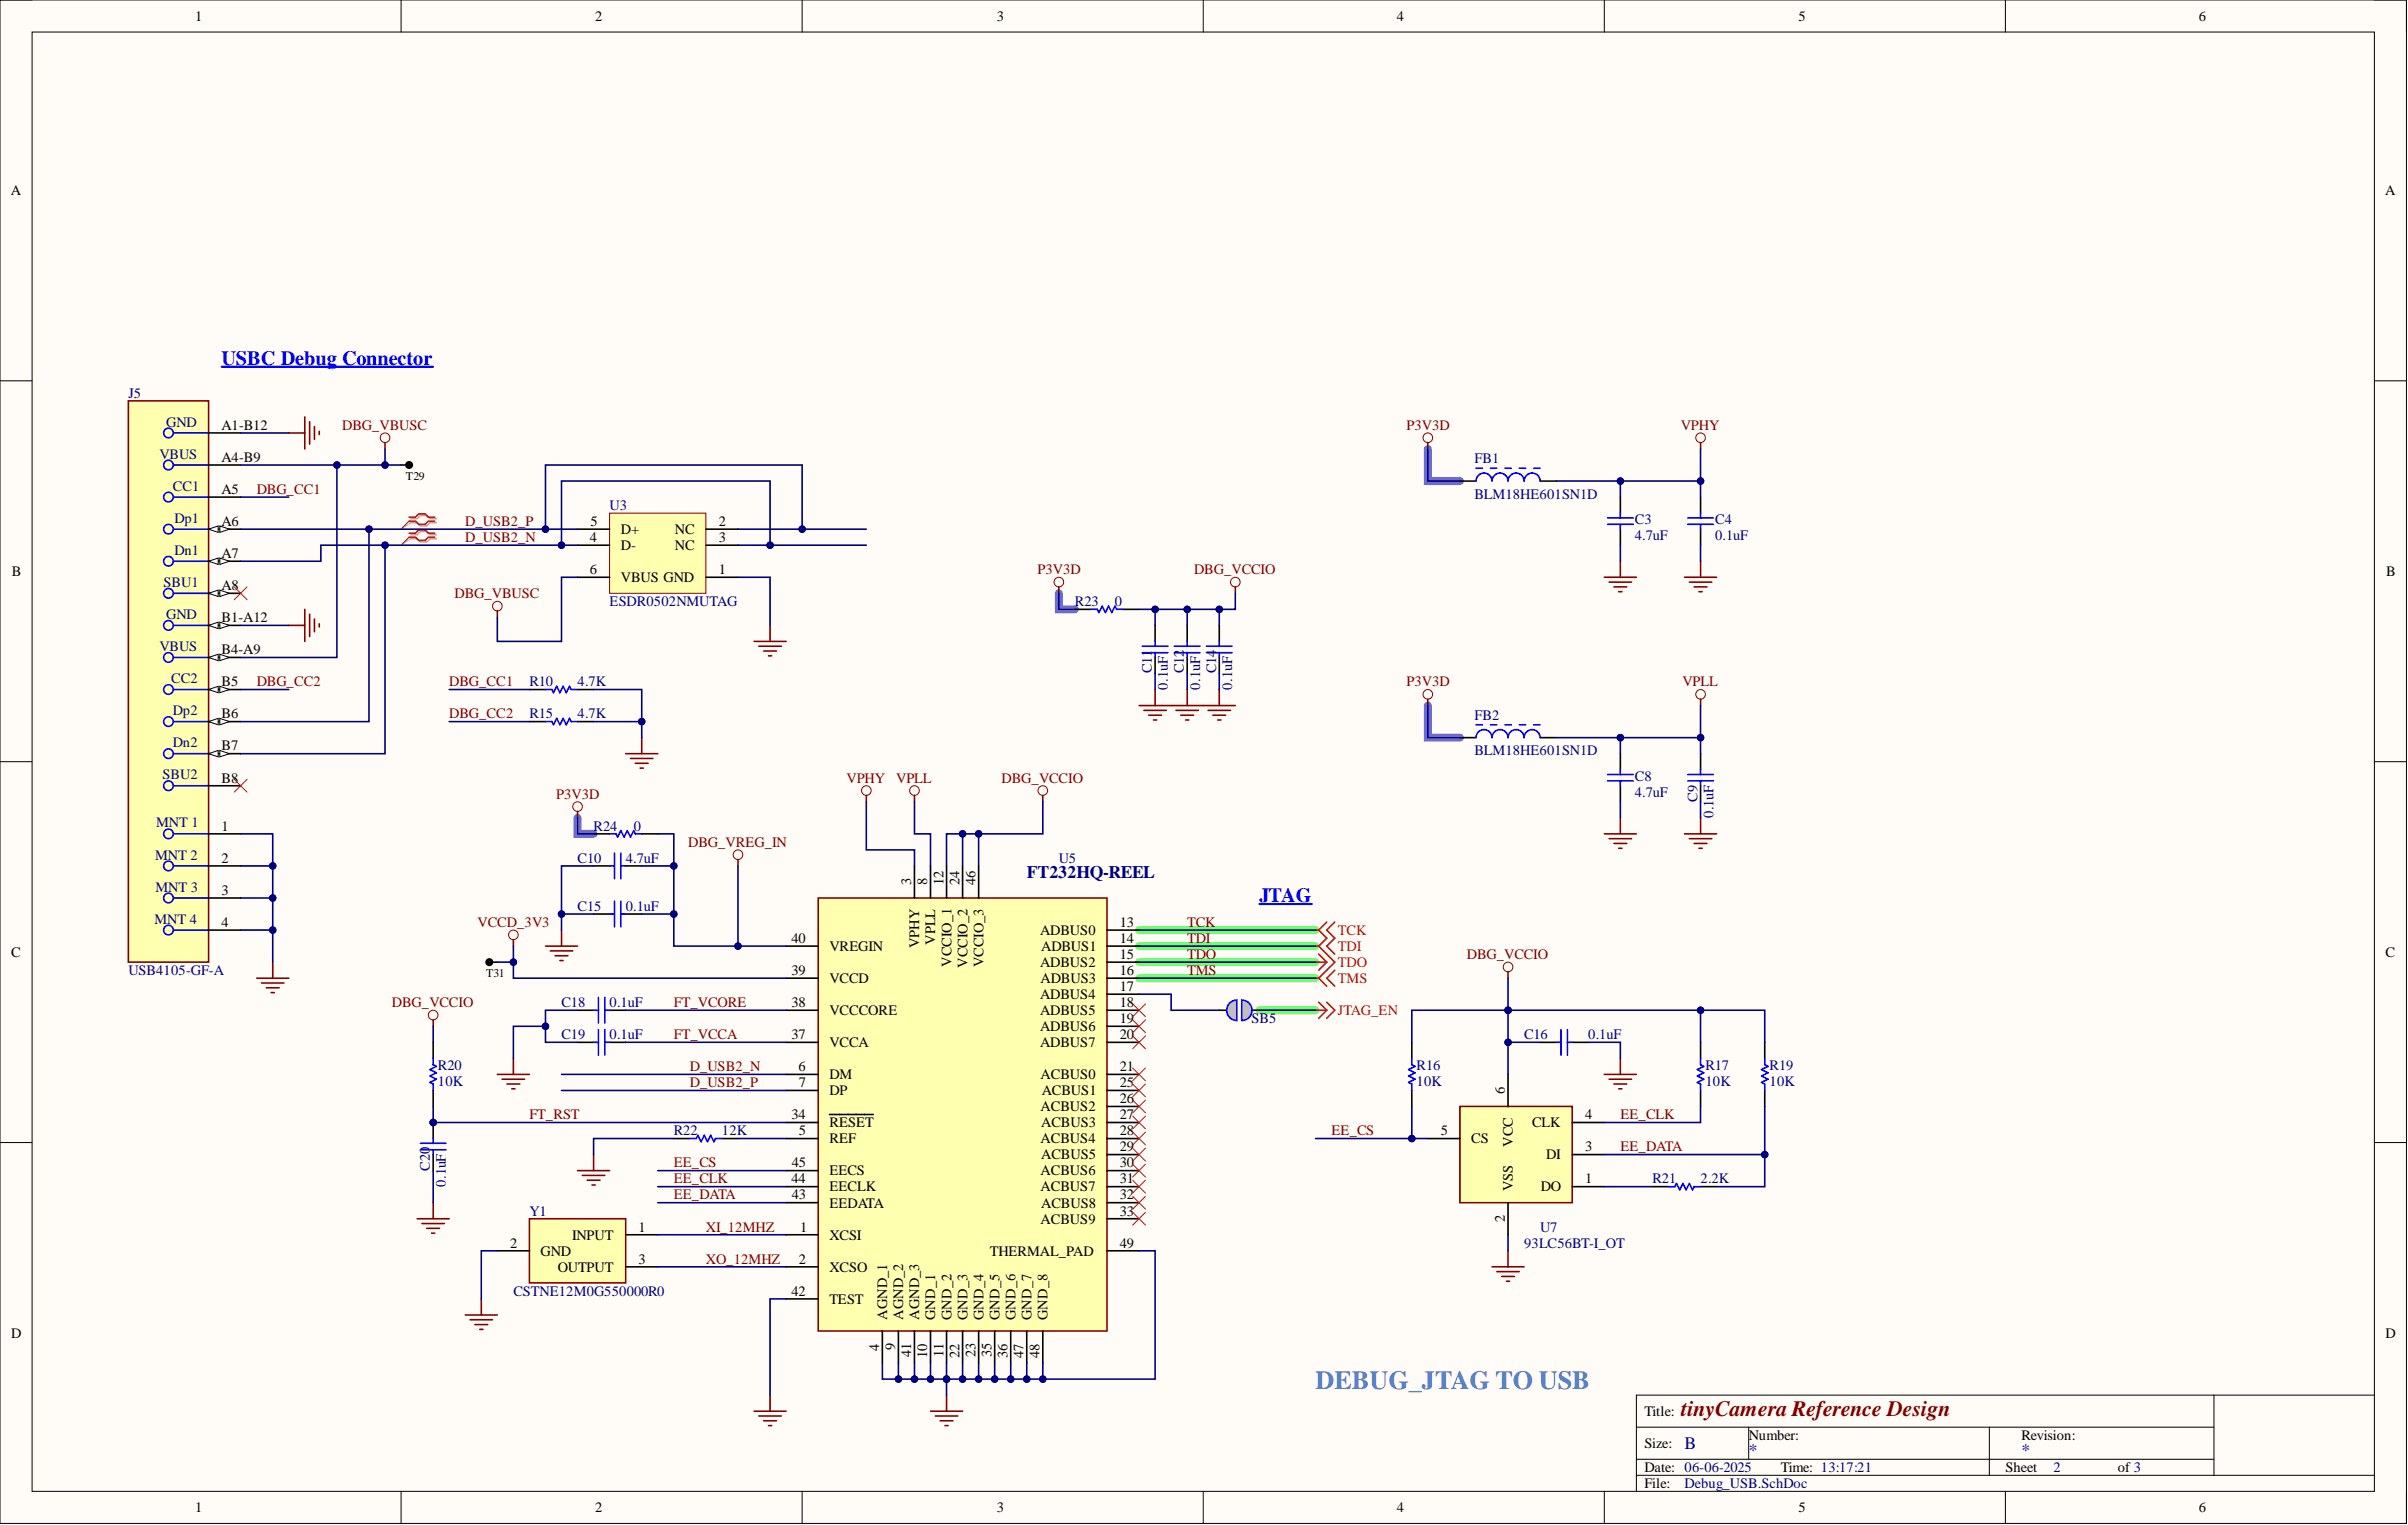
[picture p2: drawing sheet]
<svg xmlns="http://www.w3.org/2000/svg" width="381mm" height="241mm" viewBox="0 0 381 241" stroke-linecap="round" stroke-linejoin="round" font-family="sans-serif">
<defs><g id="words">
<text font-size="4.1" fill="#4a86e8" x="208.1" y="219.8">DEBUG_JTAG TO USB</text>
<text font-size="3.5" fill="#800000" x="266" y="224">tinyCamera Reference Design</text>
<g font-size="3.2" fill="#00f">
<text x="35" y="57.7">USBC Debug Connector</text>
<text x="199.3" y="142.7">JTAG</text>
</g>
<g font-size="2.8" fill="#000080">
<text x="162.5" y="139">FT232HQ-REEL</text>
<text x="266.5" y="229.3">B</text>
<text x="276.7" y="230.3">*</text>
<text x="319.8" y="230.3">*</text>
</g>
<g font-size="2.3">
<text x="30.9" y="3.3">1</text>
<text x="94.2" y="3.3">2</text>
<text x="157.7" y="3.3">3</text>
<text x="221" y="3.3">4</text>
<text x="284.6" y="3.3">5</text>
<text x="347.9" y="3.3">6</text>
<text x="1.7" y="30.9">A</text>
<text x="377.4" y="30.9">A</text>
<text x="35" y="68">A1-B12</text>
<text x="35" y="73.1">A4-B9</text>
<text x="35" y="78.1">A5</text>
<text x="35" y="83.2">A6</text>
<text x="93.4" y="83.2">5</text>
<text x="113.7" y="83.2">2</text>
<text x="35" y="88.3">A7</text>
<text x="93.3" y="85.8">4</text>
<text x="98.2" y="87">D-</text>
<text x="98.2" y="84.5">D+</text>
<text x="106.8" y="84.5">NC</text>
<text x="106.8" y="87">NC</text>
<text x="113.7" y="85.8">3</text>
<text x="1.9" y="91.2">B</text>
<text x="35" y="93.4">A8</text>
<text x="93.3" y="90.8">6</text>
<text x="98.2" y="92.1">VBUS GND</text>
<text x="113.7" y="90.8">1</text>
<text x="377.5" y="91.2">B</text>
<text x="35" y="98.4">B1-A12</text>
<text x="35" y="103.5">B4-A9</text>
<text x="35" y="108.6">B5</text>
<text x="35" y="113.7">B6</text>
<text x="35" y="118.7">B7</text>
<text x="35" y="123.8">B8</text>
<text x="35" y="131.4">1</text>
<text x="35" y="136.5">2</text>
<text x="35" y="141.6">3</text>
<text x="144.2" y="140.1" transform="rotate(-90 144.2 140.1)">3</text>
<text x="146.7" y="140.1" transform="rotate(-90 146.7 140.1)">8</text>
<text x="149.3" y="140.1" transform="rotate(-90 149.3 140.1)">12</text>
<text x="151.8" y="140.1" transform="rotate(-90 151.8 140.1)">24</text>
<text x="154.3" y="140.1" transform="rotate(-90 154.3 140.1)">46</text>
<text x="35" y="146.7">4</text>
<text x="125.2" y="149.2">40</text>
<text x="148" y="149.5" transform="rotate(-90 148 149.5)">VPLL</text>
<text x="164.6" y="147.9">ADBUS0</text>
<text x="177.2" y="146.7">13</text>
<text x="177.2" y="149.2">14</text>
<text x="1.8" y="151.4">C</text>
<text x="125.2" y="154.3">39</text>
<text x="131.2" y="150.5">VREGIN</text>
<text x="131.2" y="155.5">VCCD</text>
<text x="145.4" y="150" transform="rotate(-90 145.4 150)">VPHY</text>
<text x="150.5" y="153" transform="rotate(-90 150.5 153)">VCCIO_1</text>
<text x="153.1" y="153.2" transform="rotate(-90 153.1 153.2)">VCCIO_2</text>
<text x="155.6" y="153.1" transform="rotate(-90 155.6 153.1)">VCCIO_3</text>
<text x="164.6" y="153">ADBUS2</text>
<text x="164.7" y="155.5">ADBUS3</text>
<text x="164.7" y="150.5">ADBUS1</text>
<text x="177.2" y="151.7">15</text>
<text x="177.2" y="154.3">16</text>
<text x="377.5" y="151.4">C</text>
<text x="125.2" y="159.3">38</text>
<text x="131.2" y="160.6">VCCCORE</text>
<text x="164.6" y="158.1">ADBUS4</text>
<text x="164.6" y="160.6">ADBUS5</text>
<text x="177.2" y="156.8">17</text>
<text x="177.2" y="159.3">18</text>
<text x="177.2" y="161.9">19</text>
<text x="125.2" y="164.4">37</text>
<text x="131.2" y="165.7">VCCA</text>
<text x="164.6" y="163.2">ADBUS6</text>
<text x="164.6" y="165.7">ADBUS7</text>
<text x="177.2" y="164.4">20</text>
<text x="126.3" y="169.5">6</text>
<text x="126.4" y="172">7</text>
<text x="131.2" y="170.8">DM</text>
<text x="131.2" y="173.3">DP</text>
<text x="164.7" y="170.8">ACBUS0</text>
<text x="164.8" y="173.3">ACBUS1</text>
<text x="177.2" y="169.5">21</text>
<text x="177.2" y="172">25</text>
<text x="238.1" y="173" transform="rotate(-90 238.1 173)">6</text>
<text x="125.2" y="177.1">34</text>
<text x="126.4" y="179.6">5</text>
<text x="131.2" y="178.4">RESET</text>
<text x="164.7" y="175.8">ACBUS2</text>
<text x="164.7" y="178.4">ACBUS3</text>
<text x="177.2" y="179.6">28</text>
<text x="177.2" y="177.1">27</text>
<text x="177.2" y="174.6">26</text>
<text x="227.9" y="179.6">5</text>
<text x="242.4" y="178.4">CLK</text>
<text x="250.8" y="177.1">4</text>
<text x="125.3" y="184.7">45</text>
<text x="131.2" y="180.9">REF</text>
<text x="131.2" y="186">EECS</text>
<text x="164.7" y="186">ACBUS6</text>
<text x="164.7" y="180.9">ACBUS4</text>
<text x="164.7" y="183.5">ACBUS5</text>
<text x="177.2" y="184.7">30</text>
<text x="177.2" y="182.2">29</text>
<text x="232.8" y="180.9">CS</text>
<text x="239.4" y="181.5" transform="rotate(-90 239.4 181.5)">VCC</text>
<text x="244.6" y="183.5">DI</text>
<text x="250.8" y="182.2">3</text>
<text x="125.2" y="187.3">44</text>
<text x="125.3" y="189.8">43</text>
<text x="131.2" y="188.5">EECLK</text>
<text x="131.2" y="191.1">EEDATA</text>
<text x="164.7" y="188.5">ACBUS7</text>
<text x="164.7" y="191.1">ACBUS8</text>
<text x="177.2" y="189.8">32</text>
<text x="177.2" y="187.3">31</text>
<text x="239.4" y="188.5" transform="rotate(-90 239.4 188.5)">VSS</text>
<text x="243.8" y="188.5">DO</text>
<text x="250.8" y="187.3">1</text>
<text x="80.7" y="197.4">2</text>
<text x="90.5" y="196.1">INPUT</text>
<text x="101" y="194.9">1</text>
<text x="126.6" y="194.9">1</text>
<text x="131.2" y="196.1">XCSI</text>
<text x="164.7" y="193.6">ACBUS9</text>
<text x="177.2" y="192.3">33</text>
<text x="177.2" y="197.4">49</text>
<text x="238.1" y="193.3" transform="rotate(-90 238.1 193.3)">2</text>
<text x="85.5" y="198.7">GND</text>
<text x="88.3" y="201.2">OUTPUT</text>
<text x="101" y="199.9">3</text>
<text x="126.4" y="199.9">2</text>
<text x="131.2" y="201.2">XCSO</text>
<text x="156.6" y="198.7">THERMAL_PAD</text>
<text x="125.2" y="205">42</text>
<text x="131.2" y="206.3">TEST</text>
<text x="140.4" y="208.8" transform="rotate(-90 140.4 208.8)">AGND_1</text>
<text x="142.9" y="208.8" transform="rotate(-90 142.9 208.8)">AGND_2</text>
<text x="145.4" y="208.8" transform="rotate(-90 145.4 208.8)">AGND_3</text>
<text x="148" y="208.8" transform="rotate(-90 148 208.8)">GND_1</text>
<text x="150.5" y="208.8" transform="rotate(-90 150.5 208.8)">GND_2</text>
<text x="153.1" y="208.8" transform="rotate(-90 153.1 208.8)">GND_3</text>
<text x="155.6" y="208.8" transform="rotate(-90 155.6 208.8)">GND_4</text>
<text x="158.1" y="208.8" transform="rotate(-90 158.1 208.8)">GND_5</text>
<text x="160.7" y="208.8" transform="rotate(-90 160.7 208.8)">GND_6</text>
<text x="163.2" y="208.8" transform="rotate(-90 163.2 208.8)">GND_7</text>
<text x="165.8" y="208.8" transform="rotate(-90 165.8 208.8)">GND_8</text>
<text x="1.8" y="211.7">D</text>
<text x="139.1" y="213.7" transform="rotate(-90 139.1 213.7)">4</text>
<text x="141.6" y="213.6" transform="rotate(-90 141.6 213.6)">9</text>
<text x="144.2" y="214.7" transform="rotate(-90 144.2 214.7)">41</text>
<text x="146.7" y="214.8" transform="rotate(-90 146.7 214.8)">10</text>
<text x="149.3" y="214.7" transform="rotate(-90 149.3 214.7)">11</text>
<text x="151.8" y="214.8" transform="rotate(-90 151.8 214.8)">22</text>
<text x="154.3" y="214.7" transform="rotate(-90 154.3 214.7)">23</text>
<text x="156.9" y="214.7" transform="rotate(-90 156.9 214.7)">35</text>
<text x="159.4" y="214.8" transform="rotate(-90 159.4 214.8)">36</text>
<text x="161.9" y="214.8" transform="rotate(-90 161.9 214.8)">47</text>
<text x="164.5" y="214.8" transform="rotate(-90 164.5 214.8)">48</text>
<text x="377.5" y="211.7">D</text>
<text x="260.2" y="224">Title:</text>
<text x="276.7" y="227.9">Number:</text>
<text x="319.8" y="227.9">Revision:</text>
<text x="260.2" y="229.1">Size:</text>
<text x="260.2" y="232.9">Date: 06-06-2025</text>
<text x="281.8" y="232.9">Time: 13:17:21</text>
<text x="317.3" y="232.9">Sheet</text>
<text x="335.1" y="232.9">of 3</text>
<text x="30.9" y="239.3">1</text>
<text x="94.2" y="239.3">2</text>
<text x="157.7" y="239.3">3</text>
<text x="221" y="239.3">4</text>
<text x="260.2" y="235.5">File:</text>
<text x="284.6" y="239.3">5</text>
<text x="347.9" y="239.3">6</text>
</g>
<g font-size="2.3" fill="#000080">
<text x="20.3" y="62.9">J5</text>
<text x="26.3" y="67.5">GND</text>
<text x="25.2" y="72.6">VBUS</text>
<text x="27.3" y="77.6">CC1</text>
<text x="233.3" y="73.3">FB1</text>
<text x="27.6" y="82.7">Dp1</text>
<text x="96.5" y="80.7">U3</text>
<text x="233.3" y="78.9">BLM18HE601SN1D</text>
<text x="258.7" y="83">C3</text>
<text x="271.4" y="83">C4</text>
<text x="27.6" y="87.8">Dn1</text>
<text x="258.7" y="85.5">4.7uF</text>
<text x="271.4" y="85.5">0.1uF</text>
<text x="25.9" y="92.9">SBU1</text>
<text x="96.5" y="95.9">ESDR0502NMUTAG</text>
<text x="170.1" y="95.9">R23</text>
<text x="176.4" y="95.9">0</text>
<text x="26.3" y="97.9">GND</text>
<text x="25.2" y="103">VBUS</text>
<text x="182.3" y="106.6" transform="rotate(-90 182.3 106.6)">C11</text>
<text x="187.3" y="106.6" transform="rotate(-90 187.3 106.6)">C12</text>
<text x="192.4" y="106.6" transform="rotate(-90 192.4 106.6)">C14</text>
<text x="27.1" y="108.1">CC2</text>
<text x="27.3" y="113.2">Dp2</text>
<text x="83.8" y="113.7">R15</text>
<text x="83.8" y="108.6">R10</text>
<text x="91.4" y="113.7">4.7K</text>
<text x="91.4" y="108.6">4.7K</text>
<text x="184.8" y="109.1" transform="rotate(-90 184.8 109.1)">0.1uF</text>
<text x="189.9" y="109.1" transform="rotate(-90 189.9 109.1)">0.1uF</text>
<text x="194.9" y="109.1" transform="rotate(-90 194.9 109.1)">0.1uF</text>
<text x="233.3" y="113.9">FB2</text>
<text x="27.3" y="118.2">Dn2</text>
<text x="233.3" y="119.5">BLM18HE601SN1D</text>
<text x="25.7" y="123.3">SBU2</text>
<text x="258.7" y="123.6">C8</text>
<text x="24.7" y="130.9">MNT 1</text>
<text x="93.9" y="131.4">R24</text>
<text x="100.3" y="131.4">0</text>
<text x="258.7" y="126.1">4.7uF</text>
<text x="268.6" y="126.9" transform="rotate(-90 268.6 126.9)">C9</text>
<text x="271.1" y="129.4" transform="rotate(-90 271.1 129.4)">0.1uF</text>
<text x="24.5" y="136">MNT 2</text>
<text x="91.4" y="136.5">C10</text>
<text x="99" y="136.5">4.7uF</text>
<text x="167.5" y="136.5">U5</text>
<text x="24.6" y="141.1">MNT 3</text>
<text x="24.5" y="146.2">MNT 4</text>
<text x="91.4" y="144.1">C15</text>
<text x="99" y="144.1">0.1uF</text>
<text x="20.3" y="154.3">USB4105-GF-A</text>
<text x="88.8" y="159.3">C18</text>
<text x="96.5" y="159.3">0.1uF</text>
<text x="198" y="161.9">SB5</text>
<text x="88.8" y="164.4">C19</text>
<text x="96.5" y="164.4">0.1uF</text>
<text x="241.1" y="164.4">C16</text>
<text x="251.3" y="164.4">0.1uF</text>
<text x="69.3" y="169.2">R20</text>
<text x="69.3" y="171.8">10K</text>
<text x="224.1" y="169.2">R16</text>
<text x="224.1" y="171.8">10K</text>
<text x="269.8" y="169.2">R17</text>
<text x="269.8" y="171.8">10K</text>
<text x="280" y="169.2">R19</text>
<text x="280" y="171.8">10K</text>
<text x="106.6" y="179.6">R22</text>
<text x="114.2" y="179.6">12K</text>
<text x="68" y="185.2" transform="rotate(-90 68 185.2)">C20</text>
<text x="70.6" y="187.8" transform="rotate(-90 70.6 187.8)">0.1uF</text>
<text x="261.5" y="187.3">R21</text>
<text x="269.1" y="187.3">2.2K</text>
<text x="83.8" y="192.3">Y1</text>
<text x="241.1" y="197.4">93LC56BT-I_OT</text>
<text x="243.7" y="194.9">U7</text>
<text x="81.2" y="205">CSTNE12M0G550000R0</text>
<text x="324.9" y="232.9">2</text>
<text x="266.5" y="235.5">Debug_USB.SchDoc</text>
</g>
<g font-size="2.3" fill="#800000">
<text x="54.2" y="68">DBG_VBUSC</text>
<text x="222.5" y="68">P3V3D</text>
<text x="265.9" y="68">VPHY</text>
<text x="40.6" y="78.1">DBG_CC1</text>
<text x="73.6" y="83.2">D_USB2_P</text>
<text x="73.6" y="85.8">D_USB2_N</text>
<text x="71.9" y="94.6">DBG_VBUSC</text>
<text x="164.1" y="90.8">P3V3D</text>
<text x="188.9" y="90.8">DBG_VCCIO</text>
<text x="40.6" y="108.6">DBG_CC2</text>
<text x="71.1" y="113.7">DBG_CC2</text>
<text x="71.1" y="108.6">DBG_CC1</text>
<text x="222.5" y="108.6">P3V3D</text>
<text x="266.2" y="108.6">VPLL</text>
<text x="133.9" y="123.8">VPHY</text>
<text x="141.8" y="123.8">VPLL</text>
<text x="158.5" y="123.8">DBG_VCCIO</text>
<text x="88" y="126.4">P3V3D</text>
<text x="108.9" y="134">DBG_VREG_IN</text>
<text x="75.6" y="146.7">VCCD_3V3</text>
<text x="187.8" y="146.7">TCK</text>
<text x="187.8" y="149.2">TDI</text>
<text x="187.8" y="151.7">TDO</text>
<text x="187.8" y="154.3">TMS</text>
<text x="232.1" y="151.7">DBG_VCCIO</text>
<text x="62" y="159.3">DBG_VCCIO</text>
<text x="106.6" y="159.3">FT_VCORE</text>
<text x="106.6" y="164.4">FT_VCCA</text>
<text x="109.2" y="169.5">D_USB2_N</text>
<text x="109.2" y="172">D_USB2_P</text>
<text x="83.8" y="177.1">FT_RST</text>
<text x="210.7" y="179.6">EE_CS</text>
<text x="256.4" y="177.1">EE_CLK</text>
<text x="106.6" y="184.7">EE_CS</text>
<text x="256.4" y="182.2">EE_DATA</text>
<text x="106.6" y="187.3">EE_CLK</text>
<text x="106.6" y="189.8">EE_DATA</text>
<text x="111.7" y="194.9">XI_12MHZ</text>
<text x="111.7" y="199.9">XO_12MHZ</text>
</g>
<g font-size="2.3" fill="#f00">
<text x="211.7" y="147.9">TCK</text>
<text x="211.7" y="155.5">TMS</text>
<text x="211.7" y="150.5">TDI</text>
<text x="211.7" y="153">TDO</text>
<text x="211.7" y="160.6">JTAG_EN</text>
</g>
<g font-size="1.9">
<text x="64.2" y="75.9">T29</text>
<text x="76.9" y="154.6">T31</text>
</g>
</g></defs>
<path d="M0 0h380.8v241h-380.8z" fill-rule="evenodd" fill="#fffcf8"/>
<path d="M0 0h380.8v241h-380.8z" fill="none" stroke="#000" stroke-width=".16"/>
<path d="M5.1 5.1h370.6v230.9h-370.6z" fill-rule="evenodd" fill="#fffcf8"/>
<g fill="none" stroke="#000" stroke-width=".16">
<path d="M0 0h5.1M63.5 0v5.1M126.9 0v5.1M190.4 0v5.1M253.8 0v5.1M317.3 0v5.1M375.7 0h5.1v5.1M5.1 5.1h370.6v230.9h-370.6zM0 60.3h5.1M375.7 60.3h5.1M0 120.5h5.1M375.7 120.5h5.1"/>
<path d="M0 180.8h5.1M375.7 180.8h5.1M63.5 236v5M126.9 236v5M190.4 236v5M253.8 236v5M258.9 225.8h91.4M258.9 233.4h116.8M258.9 230.9h91.4M276.7 225.8v5.1M314.8 225.8v7.6M317.3 236v5"/>
<path d="M350.3 220.8v12.6M375.7 220.8h-116.8v15.2M380.8 236v5"/>
</g>
<path d="M225.9 71v5.1h5.1M167.5 93.9v2.5h2.6M225.9 111.6v5.1h5.1M91.4 129.4v2.5h2.5" fill="none" stroke="#6e6eff" stroke-width="1.3"/>
<path d="M180.2 154.8h27.9M180.2 152.2h27.9M180.2 149.7h27.9M180.2 147.2h27.9M199.3 159.9h8.8" fill="none" stroke="#6eff6e" stroke-width="1.3"/>
<path d="M35.1 58h33.4" fill="none" stroke="#00f" stroke-width=".34"/>
<path d="M65 82.1h1l.5-.5h1l.5 .5h1M65 82.7h1l.5 .5h1l.5-.5h1M65 84.6h1l.5-.5h1l.5 .5h1M65 85.3h1l.5 .5h1l.5-.5h1" fill="none" stroke="#d0a19e" stroke-width=".25"/>
<path d="M65 82.7l-1.5 1M65 85.3l-1.5 1" fill="none" stroke="#d0a19e" stroke-width=".16"/>
<path d="M64.7 81.8h1l.6-.5h1l.5 .5h1M64.7 82.5h1l.6 .5h1l.5-.5h1M64.7 84.4h1l.6-.5h1l.5 .5h1M64.7 85h1l.6 .5h1l.5-.5h1" fill="none" stroke="#f00" stroke-width=".25"/>
<path d="M64.7 82.5l-1.2 1.2M64.7 85l-1.2 1.3" fill="none" stroke="#f00" stroke-width=".16"/>
<circle cx="78.7" cy="95.9" r=".76" fill="none" stroke="#800000" stroke-width=".16"/>
<path d="M78.7 96.7v1" fill="none" stroke="#800000" stroke-width=".25"/>
<path d="M129.5 142.1h45.6v68.5h-45.6z" fill-rule="evenodd" fill="#ffffb0"/>
<path d="M81.2 148.7v1M129.5 142.1h45.6v68.5h-45.6z" fill="none" stroke="#800000" stroke-width=".25"/>
<g fill="none" stroke="#000" stroke-width=".25">
<path d="M144.7 137v5.1M147.2 137v5.1M149.8 137v5.1M152.3 137v5.1M154.8 137v5.1M124.4 149.7h5.1M124.4 154.8h5.1M124.4 159.9h5.1M175.1 147.2h5.1M175.1 149.7h5.1M175.1 152.2h5.1M175.1 154.8h5.1"/>
<path d="M175.1 157.3h5.1M175.1 159.9h5.1M124.4 170h5.1M124.4 172.5h5.1M124.4 164.9h5.1M124.4 177.6h5.1M131.2 176.3h7M175.1 170h5.1M175.1 172.5h5.1M175.1 162.4h5.1M175.1 164.9h5.1M175.1 177.6h5.1"/>
<path d="M175.1 175.1h5.1M124.4 195.4h5.1M124.4 180.2h5.1M124.4 190.3h5.1M124.4 187.8h5.1M124.4 185.2h5.1M175.1 180.2h5.1M175.1 192.8h5.1M175.1 190.3h5.1M175.1 187.8h5.1M175.1 185.2h5.1M175.1 182.7h5.1"/>
<path d="M175.1 197.9h5.1M124.4 200.5h5.1M124.4 205.5h5.1M139.6 210.6v5.1M142.1 210.6v5.1M144.7 210.6v5.1M147.2 210.6v5.1M149.8 210.6v5.1M152.3 210.6v5.1M154.8 210.6v5.1M157.4 210.6v5.1M159.9 210.6v5.1"/>
<path d="M162.5 210.6v5.1M165 210.6v5.1"/>
</g>
<circle cx="81.2" cy="147.9" r=".76" fill="none" stroke="#800000" stroke-width=".16"/>
<path d="M96.5 81.2h15.2v12.7h-15.2z" fill-rule="evenodd" fill="#ffffb0"/>
<g fill="none" stroke="#800000" stroke-width=".16">
<path d="M96.5 81.2h15.2v12.7h-15.2z"/>
<circle cx="269.1" cy="69.3" r=".76"/>
<circle cx="195.5" cy="92.1" r=".76"/>
<circle cx="269.1" cy="109.9" r=".76"/>
<circle cx="116.8" cy="135.2" r=".76"/>
<circle cx="137.1" cy="125.1" r=".76"/>
<circle cx="144.7" cy="125.1" r=".76"/>
<circle cx="165" cy="125.1" r=".76"/>
<circle cx="68.5" cy="160.6" r=".76"/>
</g>
<g fill="none" stroke="#000" stroke-width=".25">
<path d="M231 76.1h2.5M243.7 76.1h2.5M256.4 78.7v2.5M269.1 78.7v2.5M91.4 91.3h5.1M91.4 83.7h5.1M91.4 86.3h5.1M111.7 91.3h5.1M111.7 83.7h5.1M111.7 86.3h5.1M182.8 99v2.5M187.8 99v2.5"/>
<path d="M192.9 99v2.5M256.4 83.7v2.6M269.1 83.7v2.6M182.8 104v2.6M187.8 104v2.6M192.9 104v2.6M256.4 119.3v2.5M269.1 119.3v2.5M93.9 137h2.6M99 137h2.5M256.4 124.3v2.6M269.1 124.3v2.6"/>
<path d="M91.4 159.9h2.5M93.9 144.6h2.6M96.5 159.9h2.5M99 144.6h2.5M91.4 164.9h2.5M96.5 164.9h2.5M106.6 180.2h2.6M114.2 180.2h2.6"/>
</g>
<g fill="none" stroke="#800000" stroke-width=".25">
<path d="M269.1 70v1M121.8 99v2.5M195.5 92.9v1M253.8 91.3h5.1M254.6 92.1h3.6M255.4 92.9h2M256.1 93.6h.5M256.4 88.8v2.5M266.5 91.3h5.1M267.3 92.1h3.5M268.1 92.9h2M268.8 93.6h.5"/>
<path d="M269.1 88.8v2.5M119.3 101.5h5.1M120.1 102.3h3.5M120.8 103h2.1M121.6 103.8h.5M180.2 111.6h15.3M181 112.4h3.5M181.7 113.2h2.1M182.5 113.9h.5M182.8 109.1v2.5M186.1 112.4h3.5M186.8 113.2h2.1"/>
<path d="M187.6 113.9h.5M187.8 109.1v2.5M191.1 112.4h3.6M191.9 113.2h2M192.7 113.9h.5M192.9 109.1v2.5M269.1 110.6v1M116.8 136v1M137.1 125.9v1M144.7 125.9v1M165 125.9v1M253.8 131.9h5.1"/>
<path d="M254.6 132.7h3.6M255.4 133.5h2M256.1 134.2h.5M256.4 129.4v2.5M266.5 131.9h5.1M267.3 132.7h3.5M268.1 133.5h2M268.8 134.2h.5M269.1 129.4v2.5M86.3 149.7h5.1M87.1 150.5h3.5M87.8 151.2h2.1"/>
<path d="M88.6 152h.5M88.8 147.2v2.5M68.5 161.4v1M78.7 170h5.1M79.5 170.8h3.5M80.2 171.5h2M81 172.3h.5M81.2 167.5v2.5M91.4 185.2h5.1M92.1 186h3.6M92.9 186.7h2M93.7 187.5h.5"/>
<path d="M93.9 182.7v2.5"/>
</g>
<g fill="none" stroke="#00f" stroke-width=".25">
<path d="M233.5 76.1a1.27 1.27 0 0 1 1.3-1.3 1.27 1.27 0 0 1 1.3 1.3 1.27 1.27 0 0 1 1.2-1.3 1.27 1.27 0 0 1 1.3 1.3 1.27 1.27 0 0 1 1.3-1.3 1.27 1.27 0 0 1 1.2 1.3 1.27 1.27 0 0 1 1.3-1.3 1.27 1.27 0 0 1 1.3 1.3M233.5 74.1h1M235.8 74.1h1M238.1 74.1h1M240.4 74.1h1M242.7 74.1h1M254.3 82h4.1M254.3 83h4.1M256.4 81.2v.8M256.4 83v.7M267 82h4.1M267 83h4.1"/>
<path d="M269.1 81.2v.8M269.1 83v.7M180.7 102.3h4.1M180.7 103.3h4.1M182.8 101.5v.8M182.8 103.3v.7M185.8 102.3h4.1M185.8 103.3h4.1M187.8 101.5v.8M187.8 103.3v.7M190.9 102.3h4M190.9 103.3h4"/>
<path d="M192.9 101.5v.8M192.9 103.3v.7M96.5 137h.7M97.2 135v4M98.2 135v4M98.2 137h.8M254.3 122.6h4.1M254.3 123.6h4.1M256.4 121.8v.8M256.4 123.6v.7M267 122.6h4.1M267 123.6h4.1"/>
<path d="M269.1 121.8v.8M269.1 123.6v.7M93.9 159.9h.8M94.7 157.8v4.1M95.7 157.8v4.1M95.7 159.9h.8M96.5 144.6h.7M97.2 142.6v4.1M98.2 142.6v4.1M98.2 144.6h.8M93.9 164.9h.8M94.7 162.9v4.1"/>
<path d="M95.7 162.9v4.1M95.7 164.9h.8M109.2 180.2h1l.2-.6 .5 1.1 .5-1.1 .5 1.1 .6-1.1 .5 1.1 .2-.5h1"/>
</g>
<circle cx="68.5" cy="177.6" r=".51" fill="#000080"/>
<circle cx="68.5" cy="177.6" r=".51" fill="none" stroke="#000080" stroke-width=".16"/>
<path d="M68.5 177.6v2.6M68.5 182.7v2.5" fill="none" stroke="#000" stroke-width=".25"/>
<circle cx="68.5" cy="177.6" r=".51" fill="#000080"/>
<circle cx="68.5" cy="177.6" r=".51" fill="none" stroke="#000080" stroke-width=".16"/>
<path d="M68.5 167.5v1l.5 .2-1 .5 1 .5-1 .6 1 .5-1 .5 .5 .2v1M66.5 180.9h4.1M66.5 181.9h4.1M68.5 180.2v.7M68.5 181.9v.8" fill="none" stroke="#00f" stroke-width=".25"/>
<g fill="none" stroke="#800000" stroke-width=".25">
<path d="M66 192.8h5.1M66.8 193.6h3.5M67.5 194.4h2.1M68.3 195.1h.5M68.5 190.3v2.5M119.3 223.3h5.1M120.1 224h3.5M120.8 224.8h2.1M121.6 225.6h.5M121.8 220.8v2.5M147.2 223.3h5.1M148 224h3.5"/>
<path d="M148.7 224.8h2.1M149.5 225.6h.5M149.8 220.8v2.5"/>
</g>
<path d="M68.5 164.9v2.6M68.5 172.5v2.6" fill="none" stroke="#000" stroke-width=".25"/>
<path d="M231 175.1h17.8v15.2h-17.8z" fill-rule="evenodd" fill="#ffffb0"/>
<g fill="none" stroke="#800000" stroke-width=".25">
<path d="M99 119.3h5.1M101.5 116.7v2.6M99.8 120h3.5M100.5 120.8h2.1M101.3 121.5h.5M238.6 153.8v1M231 175.1h17.8v15.2h-17.8zM253.8 170h5.1M254.6 170.8h3.6M255.4 171.5h2M256.1 172.3h.5M256.4 167.5v2.5"/>
<path d="M238.6 197.9v2.6M236.1 200.5h5M236.8 201.2h3.6M237.6 202h2M238.4 202.7h.5"/>
</g>
<g fill="none" stroke="#000" stroke-width=".25">
<path d="M223.4 164.9v2.6M223.4 172.5v2.6M238.6 170v5.1M243.7 164.9h2.5M248.8 177.6h5M248.8 164.9h2.5M269.1 164.9v2.6M269.1 172.5v2.6M279.2 164.9v2.6M279.2 172.5v2.6M225.9 180.2h5.1M238.6 190.3v5.1"/>
<path d="M248.8 187.8h5M248.8 182.7h5M261.5 187.8h2.5M269.1 187.8h2.5"/>
</g>
<circle cx="238.6" cy="153" r=".76" fill="none" stroke="#800000" stroke-width=".16"/>
<path d="M223.4 167.5v1l.5 .2-1 .5 1 .5-1 .6 1 .5-1 .5 .5 .2v1M246.2 164.9h.8M247 162.9v4.1M248 162.9v4.1M248 164.9h.8M269.1 167.5v1l.5 .2-1 .5 1 .5-1 .6 1 .5-1 .5 .5 .2v1M279.2 167.5v1l.5 .2-1 .5 1 .5-1 .6 1 .5-1 .5 .5 .2v1M264 187.8h1l.3-.5 .5 1 .5-1 .5 1 .5-1 .5 1 .3-.5h1" fill="none" stroke="#00f" stroke-width=".25"/>
<g fill="none" stroke="#f00" stroke-width=".16">
<path d="M179.2 158.8l2 2.1M181.2 158.8l-2 2.1M179.2 161.4l2 2M179.2 163.9l2 2M179.2 169l2 2M179.2 171.5l2 2.1M179.2 174.1l2 2M179.2 176.6l2 2M179.2 179.1l2 2.1M181.2 161.4l-2 2M181.2 163.9l-2 2M181.2 169l-2 2"/>
<path d="M181.2 171.5l-2 2.1M181.2 174.1l-2 2M181.2 176.6l-2 2M181.2 179.1l-2 2.1M179.2 191.8l2 2.1M179.2 189.3l2 2M179.2 184.2l2 2M179.2 181.7l2 2M179.2 186.7l2 2.1M181.2 191.8l-2 2.1M181.2 189.3l-2 2M181.2 184.2l-2 2"/>
<path d="M181.2 181.7l-2 2M181.2 186.7l-2 2.1"/>
</g>
<path d="M208.1 147.2h.6M208.1 154.8h.6M208.1 149.7h.6M208.1 152.2h1.8M208.7 147.2l1.2 1.2-1.2 1.3M208.7 154.8l1.2 1.2M208.7 149.7l2.5 2.5-2.5 2.6M208.7 151l1.2 1.2M209.9 145.9l-1.2 1.3M209.9 152.2l-1.2 1.3M211.2 145.9l-1.3 1.3 1.3 1.2-1.3 1.3 1.3 1.3M211.2 153.5l-1.3 1.3 1.3 1.2" fill="none" stroke="#f00" stroke-width=".25"/>
<path d="M199.3 143h8.3" fill="none" stroke="#00f" stroke-width=".34"/>
<path d="M83.8 192.8h15.2v10.2h-15.2z" fill-rule="evenodd" fill="#ffffb0"/>
<path d="M83.8 192.8h15.2v10.2h-15.2z" fill="none" stroke="#800000" stroke-width=".25"/>
<path d="M78.7 197.9h5.1M99 195.4h5.1M99 200.5h5.1" fill="none" stroke="#000" stroke-width=".25"/>
<path d="M20.3 63.4h12.7v88.8h-12.7z" fill-rule="evenodd" fill="#ffffb0"/>
<path d="M20.3 63.4h12.7v88.8h-12.7z" fill="none" stroke="#800000" stroke-width=".25"/>
<g fill="none" stroke="#00f" stroke-width=".25">
<path d="M27.4 68.5h5.6M27.4 73.6h5.6M27.4 78.7h5.6M27.4 83.7h5.6M27.4 88.8h5.6M27.4 93.9h5.6M27.4 99h5.6M27.4 104h5.6M27.4 109.1h5.6M27.4 114.2h5.6M27.4 119.3h5.6M27.4 124.3h5.6"/>
<path d="M27.4 131.9h5.6M27.4 137h5.6M27.4 142.1h5.6M27.4 147.2h5.6"/>
<circle cx="26.7" cy="68.5" r=".76"/>
<circle cx="26.7" cy="78.7" r=".76"/>
<circle cx="26.7" cy="73.6" r=".76"/>
<circle cx="26.7" cy="99" r=".76"/>
<circle cx="26.7" cy="93.9" r=".76"/>
<circle cx="26.7" cy="88.8" r=".76"/>
<circle cx="26.7" cy="83.7" r=".76"/>
<circle cx="26.7" cy="109.1" r=".76"/>
<circle cx="26.7" cy="119.3" r=".76"/>
<circle cx="26.7" cy="104" r=".76"/>
<circle cx="26.7" cy="114.2" r=".76"/>
<circle cx="26.7" cy="137" r=".76"/>
<circle cx="26.7" cy="131.9" r=".76"/>
<circle cx="26.7" cy="124.3" r=".76"/>
<circle cx="26.7" cy="147.2" r=".76"/>
<circle cx="26.7" cy="142.1" r=".76"/>
</g>
<path d="M33 68.5h5.1M33 73.6h5.1M33 78.7h5.1M33 83.7h5.1M33 131.9h5.1M33 137h5.1M33 142.1h5.1M33 147.2h5.1" fill="none" stroke="#000" stroke-width=".25"/>
<path d="M33 83.7l1.5-.5v1z" fill="#f8fcff"/>
<path d="M33 83.7l1.5-.5v1z" fill="none" stroke="#000" stroke-width=".16"/>
<path d="M34.8 83.2l1.5 .5-1.5 .5z" fill="#f8fcff"/>
<path d="M34.8 83.2l1.5 .5-1.5 .5z" fill="none" stroke="#000" stroke-width=".16"/>
<path d="M33 88.8h5.1" fill="none" stroke="#000" stroke-width=".25"/>
<path d="M33 88.8l1.5-.5v1z" fill="#f8fcff"/>
<path d="M33 88.8l1.5-.5v1z" fill="none" stroke="#000" stroke-width=".16"/>
<path d="M34.8 88.3l1.5 .5-1.5 .5z" fill="#f8fcff"/>
<path d="M34.8 88.3l1.5 .5-1.5 .5z" fill="none" stroke="#000" stroke-width=".16"/>
<path d="M33 93.9h5.1" fill="none" stroke="#000" stroke-width=".25"/>
<path d="M33 93.9l1.5-.5v1z" fill="#f8fcff"/>
<path d="M33 93.9l1.5-.5v1z" fill="none" stroke="#000" stroke-width=".16"/>
<path d="M34.8 93.4l1.5 .5-1.5 .5z" fill="#f8fcff"/>
<path d="M34.8 93.4l1.5 .5-1.5 .5z" fill="none" stroke="#000" stroke-width=".16"/>
<path d="M33 99h5.1" fill="none" stroke="#000" stroke-width=".25"/>
<path d="M33 99l1.5-.6v1.1z" fill="#f8fcff"/>
<path d="M33 99l1.5-.6v1.1z" fill="none" stroke="#000" stroke-width=".16"/>
<path d="M34.8 98.4l1.5 .6-1.5 .5z" fill="#f8fcff"/>
<path d="M34.8 98.4l1.5 .6-1.5 .5z" fill="none" stroke="#000" stroke-width=".16"/>
<path d="M33 104h5.1" fill="none" stroke="#000" stroke-width=".25"/>
<path d="M33 104l1.5-.5v1z" fill="#f8fcff"/>
<path d="M33 104l1.5-.5v1z" fill="none" stroke="#000" stroke-width=".16"/>
<path d="M34.8 103.5l1.5 .5-1.5 .5z" fill="#f8fcff"/>
<path d="M34.8 103.5l1.5 .5-1.5 .5z" fill="none" stroke="#000" stroke-width=".16"/>
<path d="M33 109.1h5.1" fill="none" stroke="#000" stroke-width=".25"/>
<path d="M33 109.1l1.5-.5v1z" fill="#f8fcff"/>
<path d="M33 109.1l1.5-.5v1z" fill="none" stroke="#000" stroke-width=".16"/>
<path d="M34.8 108.6l1.5 .5-1.5 .5z" fill="#f8fcff"/>
<path d="M34.8 108.6l1.5 .5-1.5 .5z" fill="none" stroke="#000" stroke-width=".16"/>
<path d="M33 114.2h5.1" fill="none" stroke="#000" stroke-width=".25"/>
<path d="M33 114.2l1.5-.5v1z" fill="#f8fcff"/>
<path d="M33 114.2l1.5-.5v1z" fill="none" stroke="#000" stroke-width=".16"/>
<path d="M34.8 113.7l1.5 .5-1.5 .5z" fill="#f8fcff"/>
<path d="M34.8 113.7l1.5 .5-1.5 .5z" fill="none" stroke="#000" stroke-width=".16"/>
<path d="M33 119.3h5.1" fill="none" stroke="#000" stroke-width=".25"/>
<path d="M33 119.3l1.5-.6v1.1z" fill="#f8fcff"/>
<path d="M33 119.3l1.5-.6v1.1z" fill="none" stroke="#000" stroke-width=".16"/>
<path d="M34.8 118.7l1.5 .6-1.5 .5z" fill="#f8fcff"/>
<path d="M34.8 118.7l1.5 .6-1.5 .5z" fill="none" stroke="#000" stroke-width=".16"/>
<path d="M33 124.3h5.1M192.9 159.9h1.3M198 159.9h1.3" fill="none" stroke="#000" stroke-width=".25"/>
<path d="M194.5 158.8l.7-.5 .5-.1v3.3l-.9-.3-.6-.7-.1-.8 .2-.6z" fill-rule="evenodd" fill="#c0c0c0"/>
<path d="M194.5 158.8l.7-.5 .5-.1v3.3l-.9-.3-.6-.7-.1-.8 .2-.6z" fill="none" stroke="#00f" stroke-width=".25"/>
<path d="M196.5 158.2l.6 .2 .5 .2 .3 .5 .2 .7-.1 .6-.4 .6-.5 .3-.6 .2z" fill-rule="evenodd" fill="#c0c0c0"/>
<path d="M172.6 96.4h1l.3 .5 .5-1 .5 1 .5-1 .5 1 .5-1 .3 .5h1M86.3 114.2h1l.3 .5 .5-1 .5 1 .5-1 .5 1 .5-1 .3 .5h1M86.3 109.1h1l.3 .5 .5-1 .5 1 .5-1 .5 1 .5-1 .3 .5h1M233.5 116.7a1.27 1.27 0 0 1 1.3-1.3 1.27 1.27 0 0 1 1.3 1.3 1.27 1.27 0 0 1 1.2-1.3 1.27 1.27 0 0 1 1.3 1.3 1.27 1.27 0 0 1 1.3-1.3 1.27 1.27 0 0 1 1.2 1.3 1.27 1.27 0 0 1 1.3-1.3 1.27 1.27 0 0 1 1.3 1.3M233.5 114.7h1M235.8 114.7h1M238.1 114.7h1M240.4 114.7h1M242.7 114.7h1M96.5 131.9h1l.2 .5 .5-1 .5 1 .6-1 .5 1 .5-1 .2 .5h1M196.5 158.2l.6 .2 .5 .2 .3 .5 .2 .7-.1 .6-.4 .6-.5 .3-.6 .2z" fill="none" stroke="#00f" stroke-width=".25"/>
<path d="M208.1 159.9h1.8M208.7 158.6l1.2 1.3M209.9 159.9l-1.2 1.2M209.9 158.6l1.3 1.3-1.3 1.2" fill="none" stroke="#f00" stroke-width=".25"/>
<g fill="none" stroke="#800000" stroke-width=".25">
<path d="M45.7 68.5h2.5M48.2 66v5M49 66.7v3.6M49.8 67.5v2M50.5 68.3v.5M60.9 70v1M225.9 70v1M45.7 99h2.5M48.2 96.4v5.1M49 97.2v3.5M49.8 97.9v2.1M50.5 98.7v.5"/>
<path d="M167.5 92.9v1M225.9 110.6v1M91.4 128.4v1M40.6 154.8h5.1M41.4 155.5h3.5M42.1 156.3h2.1M42.9 157.1h.5M43.2 152.2v2.6M73.6 208.1h5.1M74.4 208.8h3.5M75.1 209.6h2.1M75.9 210.3h.5"/>
<path d="M76.2 205.5v2.6"/>
</g>
<g fill="none" stroke="#000" stroke-width=".25">
<path d="M63.5 73.6h1.2M170.1 96.4h2.5M177.7 96.4h2.5M83.8 114.2h2.5M83.8 109.1h2.5M91.4 114.2h2.5M91.4 109.1h2.5M231 116.7h2.5M243.7 116.7h2.5M93.9 131.9h2.6M101.5 131.9h2.6M77.4 152.2h1.3"/>
<circle cx="64.7" cy="73.6" r=".51"/>
<circle cx="77.4" cy="152.2" r=".51"/>
</g>
<g fill="#000">
<circle cx="64.7" cy="73.6" r=".51"/>
<circle cx="77.4" cy="152.2" r=".51"/>
</g>
<g fill="none" stroke="#800000" stroke-width=".16">
<circle cx="60.9" cy="69.3" r=".76"/>
<circle cx="225.9" cy="69.3" r=".76"/>
<circle cx="167.5" cy="92.1" r=".76"/>
<circle cx="225.9" cy="109.9" r=".76"/>
<circle cx="91.4" cy="127.6" r=".76"/>
</g>
<path d="M37.1 92.9l2 2M39.1 92.9l-2 2M37.1 123.3l2 2M39.1 123.3l-2 2" fill="none" stroke="#f00" stroke-width=".16"/>
<path d="M279.2 175.1v7.6" fill="none" stroke="#000080" stroke-width=".25"/>
<circle cx="279.2" cy="182.7" r=".51" fill="#000080"/>
<circle cx="279.2" cy="182.7" r=".51" fill="none" stroke="#000080" stroke-width=".16"/>
<path d="M38.1 147.2h5.1" fill="none" stroke="#000080" stroke-width=".25"/>
<circle cx="43.2" cy="147.2" r=".51" fill="#000080"/>
<circle cx="43.2" cy="147.2" r=".51" fill="none" stroke="#000080" stroke-width=".16"/>
<path d="M38.1 142.1h5.1" fill="none" stroke="#000080" stroke-width=".25"/>
<circle cx="43.2" cy="142.1" r=".51" fill="#000080"/>
<circle cx="43.2" cy="142.1" r=".51" fill="none" stroke="#000080" stroke-width=".16"/>
<path d="M38.1 137h5.1" fill="none" stroke="#000080" stroke-width=".25"/>
<circle cx="43.2" cy="137" r=".51" fill="#000080"/>
<circle cx="43.2" cy="137" r=".51" fill="none" stroke="#000080" stroke-width=".16"/>
<path d="M38.1 131.9h5.1v20.3" fill="none" stroke="#000080" stroke-width=".25"/>
<circle cx="43.2" cy="137" r=".51" fill="#000080"/>
<circle cx="43.2" cy="137" r=".51" fill="none" stroke="#000080" stroke-width=".16"/>
<circle cx="43.2" cy="142.1" r=".51" fill="#000080"/>
<circle cx="43.2" cy="142.1" r=".51" fill="none" stroke="#000080" stroke-width=".16"/>
<circle cx="43.2" cy="147.2" r=".51" fill="#000080"/>
<circle cx="43.2" cy="147.2" r=".51" fill="none" stroke="#000080" stroke-width=".16"/>
<path d="M60.9 86.3v33h-22.8" fill="none" stroke="#000080" stroke-width=".25"/>
<circle cx="60.9" cy="86.3" r=".51" fill="#000080"/>
<circle cx="60.9" cy="86.3" r=".51" fill="none" stroke="#000080" stroke-width=".16"/>
<path d="M58.4 83.7v30.5h-20.3" fill="none" stroke="#000080" stroke-width=".25"/>
<circle cx="58.4" cy="83.7" r=".51" fill="#000080"/>
<circle cx="58.4" cy="83.7" r=".51" fill="none" stroke="#000080" stroke-width=".16"/>
<path d="M38.1 73.6h15.2v30.4h-15.2M38.1 109.1h7.6" fill="none" stroke="#000080" stroke-width=".25"/>
<circle cx="53.3" cy="73.6" r=".51" fill="#000080"/>
<circle cx="53.3" cy="73.6" r=".51" fill="none" stroke="#000080" stroke-width=".16"/>
<path d="M38.1 99h7.6M91.4 86.3h-40.6v2.5h-12.7" fill="none" stroke="#000080" stroke-width=".25"/>
<circle cx="60.9" cy="86.3" r=".51" fill="#000080"/>
<circle cx="60.9" cy="86.3" r=".51" fill="none" stroke="#000080" stroke-width=".16"/>
<circle cx="88.8" cy="86.3" r=".51" fill="#000080"/>
<circle cx="88.8" cy="86.3" r=".51" fill="none" stroke="#000080" stroke-width=".16"/>
<path d="M38.1 83.7h53.3" fill="none" stroke="#000080" stroke-width=".25"/>
<circle cx="58.4" cy="83.7" r=".51" fill="#000080"/>
<circle cx="58.4" cy="83.7" r=".51" fill="none" stroke="#000080" stroke-width=".16"/>
<circle cx="86.3" cy="83.7" r=".51" fill="#000080"/>
<circle cx="86.3" cy="83.7" r=".51" fill="none" stroke="#000080" stroke-width=".16"/>
<path d="M38.1 78.7h7.6M38.1 68.5h7.6M60.9 71v2.6h-7.6" fill="none" stroke="#000080" stroke-width=".25"/>
<circle cx="53.3" cy="73.6" r=".51" fill="#000080"/>
<circle cx="53.3" cy="73.6" r=".51" fill="none" stroke="#000080" stroke-width=".16"/>
<circle cx="60.9" cy="73.6" r=".51" fill="#000080"/>
<circle cx="60.9" cy="73.6" r=".51" fill="none" stroke="#000080" stroke-width=".16"/>
<path d="M60.9 73.6h2.6" fill="none" stroke="#000080" stroke-width=".25"/>
<circle cx="60.9" cy="73.6" r=".51" fill="#000080"/>
<circle cx="60.9" cy="73.6" r=".51" fill="none" stroke="#000080" stroke-width=".16"/>
<path d="M71.1 114.2h12.7M71.1 109.1h12.7M78.7 152.2h2.5M78.7 197.9h-2.5v7.6" fill="none" stroke="#000080" stroke-width=".25"/>
<circle cx="81.2" cy="152.2" r=".51" fill="#000080"/>
<circle cx="81.2" cy="152.2" r=".51" fill="none" stroke="#000080" stroke-width=".16"/>
<path d="M91.4 91.3h-2.6v10.2h-10.1v-3.8M86.3 162.4h-5.1v5.1" fill="none" stroke="#000080" stroke-width=".25"/>
<circle cx="86.3" cy="162.4" r=".51" fill="#000080"/>
<circle cx="86.3" cy="162.4" r=".51" fill="none" stroke="#000080" stroke-width=".16"/>
<path d="M81.2 149.7v5.1h43.2" fill="none" stroke="#000080" stroke-width=".25"/>
<circle cx="81.2" cy="152.2" r=".51" fill="#000080"/>
<circle cx="81.2" cy="152.2" r=".51" fill="none" stroke="#000080" stroke-width=".16"/>
<path d="M91.4 159.9h-5.1v5h5.1" fill="none" stroke="#000080" stroke-width=".25"/>
<circle cx="86.3" cy="162.4" r=".51" fill="#000080"/>
<circle cx="86.3" cy="162.4" r=".51" fill="none" stroke="#000080" stroke-width=".16"/>
<path d="M86.3 83.7v-10.1h40.6v10.1h-10.1" fill="none" stroke="#000080" stroke-width=".25"/>
<circle cx="86.3" cy="83.7" r=".51" fill="#000080"/>
<circle cx="86.3" cy="83.7" r=".51" fill="none" stroke="#000080" stroke-width=".16"/>
<circle cx="126.9" cy="83.7" r=".51" fill="#000080"/>
<circle cx="126.9" cy="83.7" r=".51" fill="none" stroke="#000080" stroke-width=".16"/>
<path d="M93.9 137h-5.1v7.6h5.1M88.8 172.5h35.6M88.8 170h35.6" fill="none" stroke="#000080" stroke-width=".25"/>
<circle cx="88.8" cy="144.6" r=".51" fill="#000080"/>
<circle cx="88.8" cy="144.6" r=".51" fill="none" stroke="#000080" stroke-width=".16"/>
<path d="M88.8 86.3v-10.2h33v10.2h-5" fill="none" stroke="#000080" stroke-width=".25"/>
<circle cx="88.8" cy="86.3" r=".51" fill="#000080"/>
<circle cx="88.8" cy="86.3" r=".51" fill="none" stroke="#000080" stroke-width=".16"/>
<circle cx="121.8" cy="86.3" r=".51" fill="#000080"/>
<circle cx="121.8" cy="86.3" r=".51" fill="none" stroke="#000080" stroke-width=".16"/>
<path d="M93.9 114.2h7.6M91.4 129.4v2.5h2.5M106.6 180.2h-12.7v2.5" fill="none" stroke="#000080" stroke-width=".25"/>
<circle cx="101.5" cy="114.2" r=".51" fill="#000080"/>
<circle cx="101.5" cy="114.2" r=".51" fill="none" stroke="#000080" stroke-width=".16"/>
<path d="M93.9 109.1h7.6v7.6" fill="none" stroke="#000080" stroke-width=".25"/>
<circle cx="101.5" cy="114.2" r=".51" fill="#000080"/>
<circle cx="101.5" cy="114.2" r=".51" fill="none" stroke="#000080" stroke-width=".16"/>
<path d="M99 159.9h25.4M101.5 144.6h5.1M99 164.9h25.4" fill="none" stroke="#000080" stroke-width=".25"/>
<circle cx="106.6" cy="144.6" r=".51" fill="#000080"/>
<circle cx="106.6" cy="144.6" r=".51" fill="none" stroke="#000080" stroke-width=".16"/>
<path d="M101.5 137h5.1" fill="none" stroke="#000080" stroke-width=".25"/>
<circle cx="106.6" cy="137" r=".51" fill="#000080"/>
<circle cx="106.6" cy="137" r=".51" fill="none" stroke="#000080" stroke-width=".16"/>
<path d="M104.1 131.9h2.5v17.8h10.2M104.1 195.4h20.3M104.1 190.3h20.3M104.1 187.8h20.3M104.1 185.2h20.3M104.1 200.5h20.3" fill="none" stroke="#000080" stroke-width=".25"/>
<circle cx="106.6" cy="137" r=".51" fill="#000080"/>
<circle cx="106.6" cy="137" r=".51" fill="none" stroke="#000080" stroke-width=".16"/>
<circle cx="106.6" cy="144.6" r=".51" fill="#000080"/>
<circle cx="106.6" cy="144.6" r=".51" fill="none" stroke="#000080" stroke-width=".16"/>
<circle cx="116.8" cy="149.7" r=".51" fill="#000080"/>
<circle cx="116.8" cy="149.7" r=".51" fill="none" stroke="#000080" stroke-width=".16"/>
<path d="M116.8 137v12.7h7.6M116.8 180.2h7.6" fill="none" stroke="#000080" stroke-width=".25"/>
<circle cx="116.8" cy="149.7" r=".51" fill="#000080"/>
<circle cx="116.8" cy="149.7" r=".51" fill="none" stroke="#000080" stroke-width=".16"/>
<path d="M116.8 91.3h5v7.7M121.8 86.3h15.3M124.4 205.5h-2.6v15.3" fill="none" stroke="#000080" stroke-width=".25"/>
<circle cx="121.8" cy="86.3" r=".51" fill="#000080"/>
<circle cx="121.8" cy="86.3" r=".51" fill="none" stroke="#000080" stroke-width=".16"/>
<path d="M126.9 83.7h10.2" fill="none" stroke="#000080" stroke-width=".25"/>
<circle cx="126.9" cy="83.7" r=".51" fill="#000080"/>
<circle cx="126.9" cy="83.7" r=".51" fill="none" stroke="#000080" stroke-width=".16"/>
<path d="M137.1 126.9v7.6h7.6v2.5M139.6 215.7v2.5h25.4v-2.5" fill="none" stroke="#000080" stroke-width=".25"/>
<circle cx="142.2" cy="218.2" r=".51" fill="#000080"/>
<circle cx="142.2" cy="218.2" r=".51" fill="none" stroke="#000080" stroke-width=".16"/>
<circle cx="144.7" cy="218.2" r=".51" fill="#000080"/>
<circle cx="144.7" cy="218.2" r=".51" fill="none" stroke="#000080" stroke-width=".16"/>
<circle cx="147.2" cy="218.2" r=".51" fill="#000080"/>
<circle cx="147.2" cy="218.2" r=".51" fill="none" stroke="#000080" stroke-width=".16"/>
<circle cx="149.8" cy="218.2" r=".51" fill="#000080"/>
<circle cx="149.8" cy="218.2" r=".51" fill="none" stroke="#000080" stroke-width=".16"/>
<circle cx="152.3" cy="218.2" r=".51" fill="#000080"/>
<circle cx="152.3" cy="218.2" r=".51" fill="none" stroke="#000080" stroke-width=".16"/>
<circle cx="154.8" cy="218.2" r=".51" fill="#000080"/>
<circle cx="154.8" cy="218.2" r=".51" fill="none" stroke="#000080" stroke-width=".16"/>
<circle cx="157.4" cy="218.2" r=".51" fill="#000080"/>
<circle cx="157.4" cy="218.2" r=".51" fill="none" stroke="#000080" stroke-width=".16"/>
<circle cx="159.9" cy="218.2" r=".51" fill="#000080"/>
<circle cx="159.9" cy="218.2" r=".51" fill="none" stroke="#000080" stroke-width=".16"/>
<circle cx="162.5" cy="218.2" r=".51" fill="#000080"/>
<circle cx="162.5" cy="218.2" r=".51" fill="none" stroke="#000080" stroke-width=".16"/>
<circle cx="165" cy="218.2" r=".51" fill="#000080"/>
<circle cx="165" cy="218.2" r=".51" fill="none" stroke="#000080" stroke-width=".16"/>
<path d="M144.7 126.9v5h2.5v5.1M165 126.9v5h-15.2v5.1" fill="none" stroke="#000080" stroke-width=".25"/>
<circle cx="152.3" cy="131.9" r=".51" fill="#000080"/>
<circle cx="152.3" cy="131.9" r=".51" fill="none" stroke="#000080" stroke-width=".16"/>
<circle cx="154.8" cy="131.9" r=".51" fill="#000080"/>
<circle cx="154.8" cy="131.9" r=".51" fill="none" stroke="#000080" stroke-width=".16"/>
<path d="M180.2 197.9h2.6v20.3h-17.8" fill="none" stroke="#000080" stroke-width=".25"/>
<circle cx="165" cy="218.2" r=".51" fill="#000080"/>
<circle cx="165" cy="218.2" r=".51" fill="none" stroke="#000080" stroke-width=".16"/>
<path d="M167.5 93.9v2.5h2.6M180.2 96.4h2.6M180.2 157.3h5.1v2.6h7.6M180.2 154.8h27.9M180.2 152.2h27.9M180.2 149.7h27.9M180.2 147.2h27.9" fill="none" stroke="#000080" stroke-width=".25"/>
<circle cx="182.8" cy="96.4" r=".51" fill="#000080"/>
<circle cx="182.8" cy="96.4" r=".51" fill="none" stroke="#000080" stroke-width=".16"/>
<path d="M195.5 93.9v2.5h-12.7v2.6" fill="none" stroke="#000080" stroke-width=".25"/>
<circle cx="192.9" cy="96.4" r=".51" fill="#000080"/>
<circle cx="192.9" cy="96.4" r=".51" fill="none" stroke="#000080" stroke-width=".16"/>
<circle cx="187.8" cy="96.4" r=".51" fill="#000080"/>
<circle cx="187.8" cy="96.4" r=".51" fill="none" stroke="#000080" stroke-width=".16"/>
<circle cx="182.8" cy="96.4" r=".51" fill="#000080"/>
<circle cx="182.8" cy="96.4" r=".51" fill="none" stroke="#000080" stroke-width=".16"/>
<path d="M199.3 159.9h8.8M208.1 180.2h17.8" fill="none" stroke="#000080" stroke-width=".25"/>
<circle cx="223.4" cy="180.2" r=".51" fill="#000080"/>
<circle cx="223.4" cy="180.2" r=".51" fill="none" stroke="#000080" stroke-width=".16"/>
<path d="M238.6 159.9h-15.2v5" fill="none" stroke="#000080" stroke-width=".25"/>
<circle cx="238.6" cy="159.9" r=".51" fill="#000080"/>
<circle cx="238.6" cy="159.9" r=".51" fill="none" stroke="#000080" stroke-width=".16"/>
<path d="M225.9 71v5.1h5.1M225.9 111.6v5.1h5.1M238.6 164.9h5.1" fill="none" stroke="#000080" stroke-width=".25"/>
<circle cx="238.6" cy="164.9" r=".51" fill="#000080"/>
<circle cx="238.6" cy="164.9" r=".51" fill="none" stroke="#000080" stroke-width=".16"/>
<path d="M238.6 159.9h30.5v5" fill="none" stroke="#000080" stroke-width=".25"/>
<circle cx="238.6" cy="159.9" r=".51" fill="#000080"/>
<circle cx="238.6" cy="159.9" r=".51" fill="none" stroke="#000080" stroke-width=".16"/>
<circle cx="269.1" cy="159.9" r=".51" fill="#000080"/>
<circle cx="269.1" cy="159.9" r=".51" fill="none" stroke="#000080" stroke-width=".16"/>
<path d="M246.2 116.7h22.9v2.6" fill="none" stroke="#000080" stroke-width=".25"/>
<circle cx="256.4" cy="116.7" r=".51" fill="#000080"/>
<circle cx="256.4" cy="116.7" r=".51" fill="none" stroke="#000080" stroke-width=".16"/>
<circle cx="269.1" cy="116.7" r=".51" fill="#000080"/>
<circle cx="269.1" cy="116.7" r=".51" fill="none" stroke="#000080" stroke-width=".16"/>
<path d="M246.2 76.1h22.9v2.6" fill="none" stroke="#000080" stroke-width=".25"/>
<circle cx="256.4" cy="76.1" r=".51" fill="#000080"/>
<circle cx="256.4" cy="76.1" r=".51" fill="none" stroke="#000080" stroke-width=".16"/>
<circle cx="269.1" cy="76.1" r=".51" fill="#000080"/>
<circle cx="269.1" cy="76.1" r=".51" fill="none" stroke="#000080" stroke-width=".16"/>
<path d="M251.3 164.9h5.1v2.6M253.8 182.7h25.4v5.1h-7.6M253.8 187.8h7.7" fill="none" stroke="#000080" stroke-width=".25"/>
<circle cx="279.2" cy="182.7" r=".51" fill="#000080"/>
<circle cx="279.2" cy="182.7" r=".51" fill="none" stroke="#000080" stroke-width=".16"/>
<path d="M269.1 159.9h10.1v5M269.1 175.1v2.5h-15.3" fill="none" stroke="#000080" stroke-width=".25"/>
<circle cx="269.1" cy="159.9" r=".51" fill="#000080"/>
<circle cx="269.1" cy="159.9" r=".51" fill="none" stroke="#000080" stroke-width=".16"/>
<path d="M88.8 144.6v2.6M68.5 162.4v2.5M68.5 185.2v5.1" fill="none" stroke="#000080" stroke-width=".25"/>
<circle cx="88.8" cy="144.6" r=".51" fill="#000080"/>
<circle cx="88.8" cy="144.6" r=".51" fill="none" stroke="#000080" stroke-width=".16"/>
<path d="M142.1 215.7v2.5" fill="none" stroke="#000080" stroke-width=".25"/>
<circle cx="142.2" cy="218.2" r=".51" fill="#000080"/>
<circle cx="142.2" cy="218.2" r=".51" fill="none" stroke="#000080" stroke-width=".16"/>
<path d="M144.7 215.7v2.5" fill="none" stroke="#000080" stroke-width=".25"/>
<circle cx="144.7" cy="218.2" r=".51" fill="#000080"/>
<circle cx="144.7" cy="218.2" r=".51" fill="none" stroke="#000080" stroke-width=".16"/>
<path d="M147.2 215.7v2.5" fill="none" stroke="#000080" stroke-width=".25"/>
<circle cx="147.2" cy="218.2" r=".51" fill="#000080"/>
<circle cx="147.2" cy="218.2" r=".51" fill="none" stroke="#000080" stroke-width=".16"/>
<path d="M149.8 218.2v2.6" fill="none" stroke="#000080" stroke-width=".25"/>
<circle cx="149.8" cy="218.2" r=".51" fill="#000080"/>
<circle cx="149.8" cy="218.2" r=".51" fill="none" stroke="#000080" stroke-width=".16"/>
<path d="M149.8 215.7v2.5" fill="none" stroke="#000080" stroke-width=".25"/>
<circle cx="149.8" cy="218.2" r=".51" fill="#000080"/>
<circle cx="149.8" cy="218.2" r=".51" fill="none" stroke="#000080" stroke-width=".16"/>
<path d="M152.3 215.7v2.5" fill="none" stroke="#000080" stroke-width=".25"/>
<circle cx="152.3" cy="218.2" r=".51" fill="#000080"/>
<circle cx="152.3" cy="218.2" r=".51" fill="none" stroke="#000080" stroke-width=".16"/>
<path d="M152.3 131.9v5.1" fill="none" stroke="#000080" stroke-width=".25"/>
<circle cx="152.3" cy="131.9" r=".51" fill="#000080"/>
<circle cx="152.3" cy="131.9" r=".51" fill="none" stroke="#000080" stroke-width=".16"/>
<path d="M154.8 215.7v2.5" fill="none" stroke="#000080" stroke-width=".25"/>
<circle cx="154.8" cy="218.2" r=".51" fill="#000080"/>
<circle cx="154.8" cy="218.2" r=".51" fill="none" stroke="#000080" stroke-width=".16"/>
<path d="M154.8 131.9v5.1" fill="none" stroke="#000080" stroke-width=".25"/>
<circle cx="154.8" cy="131.9" r=".51" fill="#000080"/>
<circle cx="154.8" cy="131.9" r=".51" fill="none" stroke="#000080" stroke-width=".16"/>
<path d="M157.4 215.7v2.5" fill="none" stroke="#000080" stroke-width=".25"/>
<circle cx="157.4" cy="218.2" r=".51" fill="#000080"/>
<circle cx="157.4" cy="218.2" r=".51" fill="none" stroke="#000080" stroke-width=".16"/>
<path d="M159.9 215.7v2.5" fill="none" stroke="#000080" stroke-width=".25"/>
<circle cx="159.9" cy="218.2" r=".51" fill="#000080"/>
<circle cx="159.9" cy="218.2" r=".51" fill="none" stroke="#000080" stroke-width=".16"/>
<path d="M162.5 215.7v2.5" fill="none" stroke="#000080" stroke-width=".25"/>
<circle cx="162.5" cy="218.2" r=".51" fill="#000080"/>
<circle cx="162.5" cy="218.2" r=".51" fill="none" stroke="#000080" stroke-width=".16"/>
<path d="M187.8 96.4v2.6M182.8 106.6v2.5M187.8 106.6v2.5" fill="none" stroke="#000080" stroke-width=".25"/>
<circle cx="187.8" cy="96.4" r=".51" fill="#000080"/>
<circle cx="187.8" cy="96.4" r=".51" fill="none" stroke="#000080" stroke-width=".16"/>
<path d="M192.9 96.4v2.6M192.9 106.6v2.5" fill="none" stroke="#000080" stroke-width=".25"/>
<circle cx="192.9" cy="96.4" r=".51" fill="#000080"/>
<circle cx="192.9" cy="96.4" r=".51" fill="none" stroke="#000080" stroke-width=".16"/>
<path d="M223.4 175.1v5.1" fill="none" stroke="#000080" stroke-width=".25"/>
<circle cx="223.4" cy="180.2" r=".51" fill="#000080"/>
<circle cx="223.4" cy="180.2" r=".51" fill="none" stroke="#000080" stroke-width=".16"/>
<path d="M238.6 154.8v15.2M238.6 195.4v2.5" fill="none" stroke="#000080" stroke-width=".25"/>
<circle cx="238.6" cy="159.9" r=".51" fill="#000080"/>
<circle cx="238.6" cy="159.9" r=".51" fill="none" stroke="#000080" stroke-width=".16"/>
<circle cx="238.6" cy="164.9" r=".51" fill="#000080"/>
<circle cx="238.6" cy="164.9" r=".51" fill="none" stroke="#000080" stroke-width=".16"/>
<path d="M256.4 116.7v2.6M256.4 126.9v2.5" fill="none" stroke="#000080" stroke-width=".25"/>
<circle cx="256.4" cy="116.7" r=".51" fill="#000080"/>
<circle cx="256.4" cy="116.7" r=".51" fill="none" stroke="#000080" stroke-width=".16"/>
<path d="M256.4 76.1v2.6M256.4 86.3v2.5" fill="none" stroke="#000080" stroke-width=".25"/>
<circle cx="256.4" cy="76.1" r=".51" fill="#000080"/>
<circle cx="256.4" cy="76.1" r=".51" fill="none" stroke="#000080" stroke-width=".16"/>
<path d="M269.1 111.6v5.1M269.1 126.9v2.5" fill="none" stroke="#000080" stroke-width=".25"/>
<circle cx="269.1" cy="116.7" r=".51" fill="#000080"/>
<circle cx="269.1" cy="116.7" r=".51" fill="none" stroke="#000080" stroke-width=".16"/>
<path d="M269.1 71v5.1M269.1 86.3v2.5" fill="none" stroke="#000080" stroke-width=".25"/>
<circle cx="269.1" cy="76.1" r=".51" fill="#000080"/>
<circle cx="269.1" cy="76.1" r=".51" fill="none" stroke="#000080" stroke-width=".16"/>
<path d="M68.5 175.1v2.5h55.9" fill="none" stroke="#000080" stroke-width=".25"/>
<circle cx="68.5" cy="177.6" r=".51" fill="#000080"/>
<circle cx="68.5" cy="177.6" r=".51" fill="none" stroke="#000080" stroke-width=".16"/>
<use href="#words"/>
</svg>
